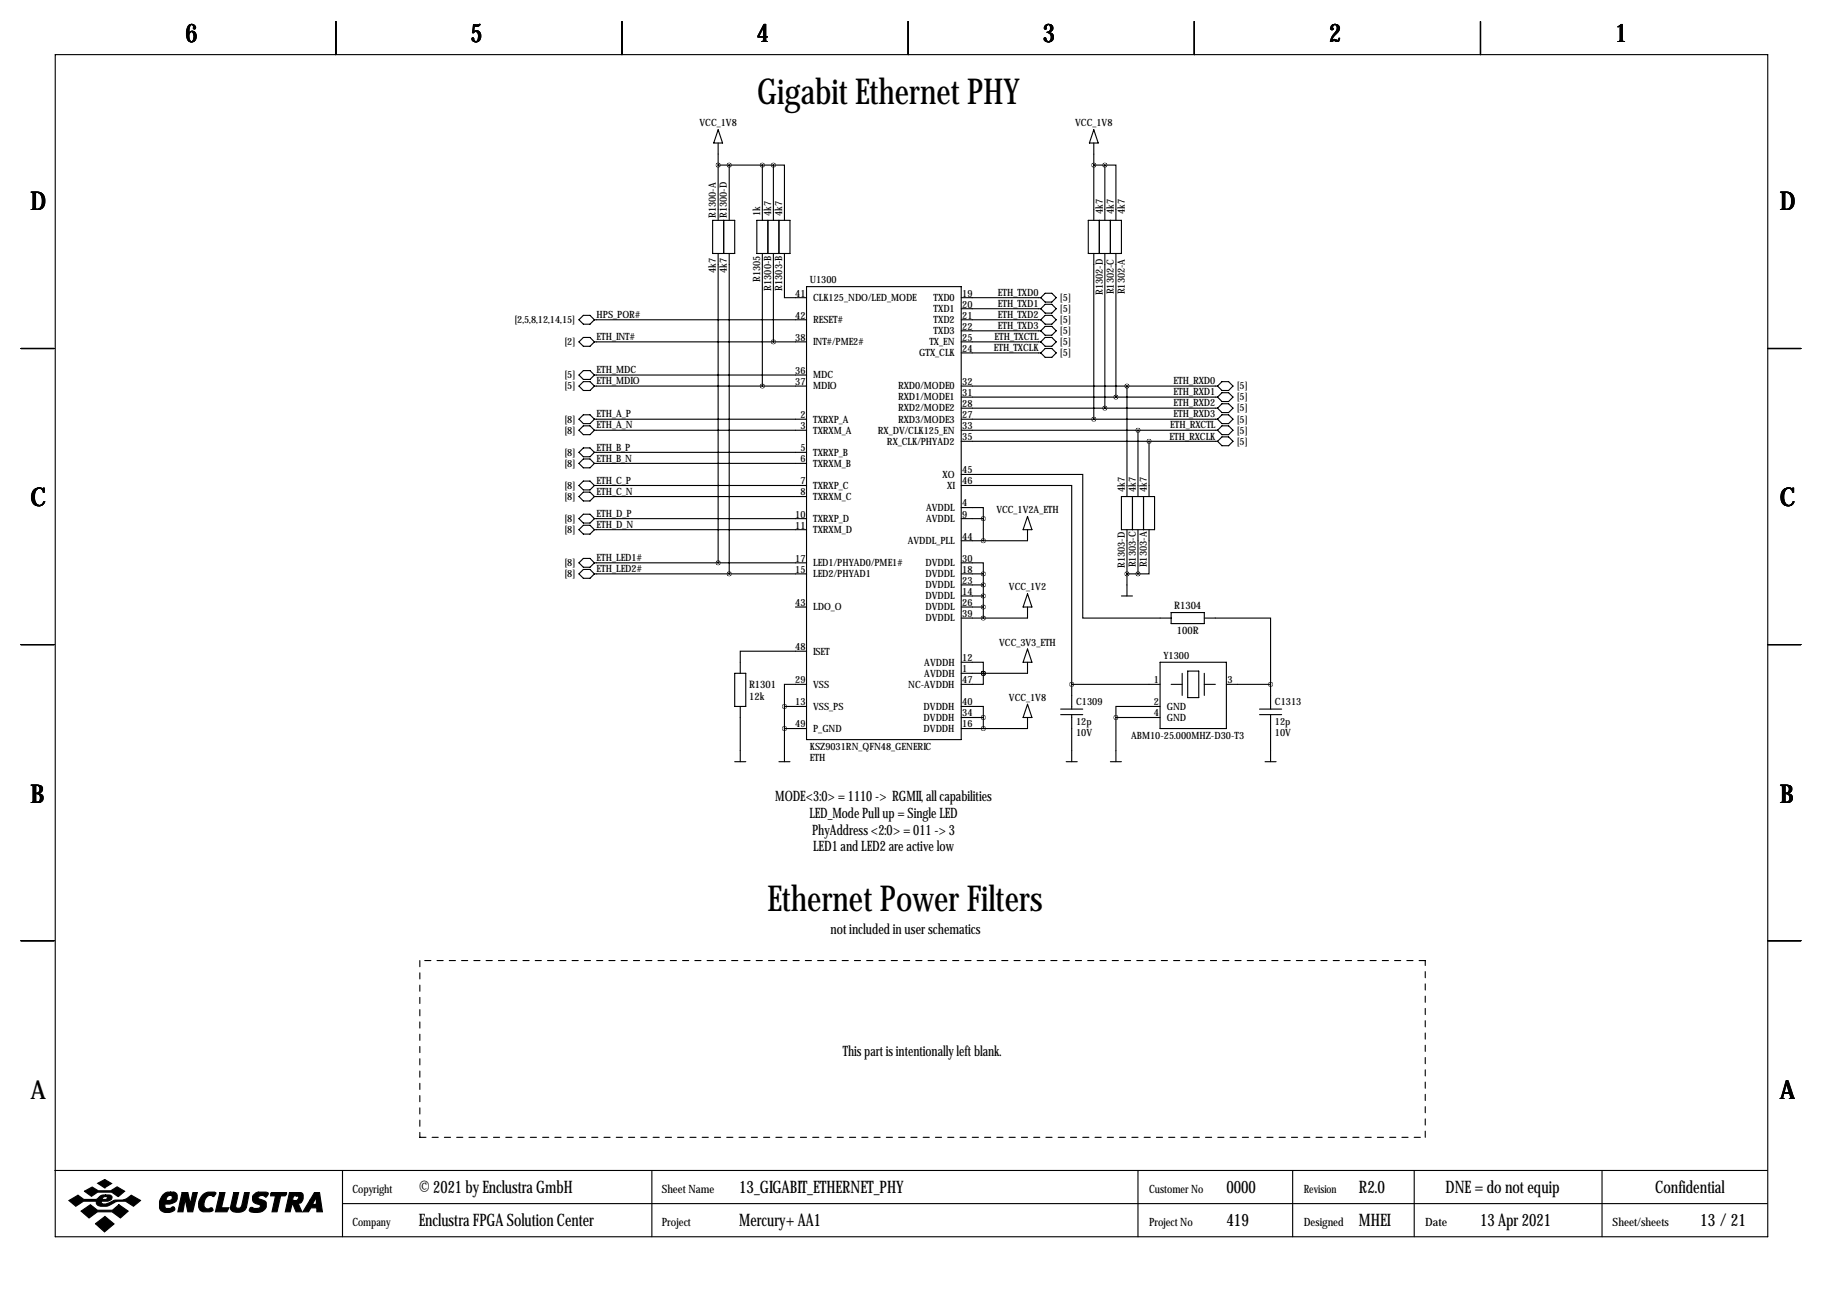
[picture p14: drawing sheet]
<svg xmlns="http://www.w3.org/2000/svg" width="419mm" height="297mm" viewBox="0 0 419 297" stroke-linecap="round" stroke-linejoin="round" font-family="sans-serif">
<defs><g id="words">
<g font-size="8.2">
<text x="174.1" y="24">Gigabit Ethernet PHY</text>
<text x="176.4" y="209.4">Ethernet Power Filters</text>
</g>
<g font-size="5.9">
<text x="42.7" y="9.8">6</text>
<text x="108.2" y="9.8">5</text>
<text x="174" y="9.8">4</text>
<text x="239.8" y="9.8">3</text>
<text x="305.6" y="9.8">2</text>
<text x="371.3" y="9.8">1</text>
<text x="7" y="48.4">D</text>
<text x="409.2" y="48.4">D</text>
<text x="7" y="116.4">C</text>
<text x="409.2" y="116.4">C</text>
<text x="7" y="184.5">B</text>
<text x="409.2" y="184.5">B</text>
<text x="7" y="252.6">A</text>
<text x="409.2" y="252.6">A</text>
</g>
<g font-size="4">
<text x="96.3" y="274.2">© 2021 by Enclustra GmbH</text>
<text x="169.9" y="274.2">13_GIGABIT_ETHERNET_PHY</text>
<text x="281.9" y="274.2">0000</text>
<text x="312.4" y="274.2">R2.0</text>
<text x="332.3" y="274.2">DNE = do not equip</text>
<text x="380.5" y="274.2">Confidential</text>
<text x="96.3" y="281.8">Enclustra FPGA Solution Center</text>
<text x="169.9" y="281.8">Mercury+ AA1</text>
<text x="281.9" y="281.8">419</text>
<text x="312.4" y="281.8">MHEI</text>
<text x="340.3" y="281.8">13 Apr 2021</text>
<text x="390.9" y="281.8">13 / 21</text>
</g>
<g font-size="3.3">
<text x="178.2" y="184.3">MODE&lt;3:0&gt; = 1110 -&gt; RGMII, all capabilities</text>
<text x="186.1" y="188.1">LED_Mode Pull up = Single LED</text>
<text x="186.7" y="191.9">PhyAddress &lt;2:0&gt; = 011 -&gt; 3</text>
<text x="186.9" y="195.7">LED1 and LED2 are active low</text>
<text x="191" y="214.7">not included in user schematics</text>
<text x="193.8" y="242.7">This part is intentionally left blank.</text>
</g>
<g font-size="2.6">
<text x="81" y="274.2">Copyright</text>
<text x="152.1" y="274.2">Sheet Name</text>
<text x="264.2" y="274.2">Customer No</text>
<text x="299.7" y="274.2">Revision</text>
<text x="81" y="281.8">Company</text>
<text x="152.1" y="281.8">Project</text>
<text x="264.2" y="281.8">Project No</text>
<text x="299.7" y="281.8">Designed</text>
<text x="327.7" y="281.8">Date</text>
<text x="370.7" y="281.8">Sheet/sheets</text>
</g>
<g font-size="2.4">
<text x="269.9" y="140.1">R1304</text>
<text x="270.6" y="145.7">100R</text>
<text x="172.2" y="158.1">R1301</text>
<text x="172.2" y="161">12k</text>
</g>
<g font-size="2.3">
<text x="160.8" y="29.1">VCC_1V8</text>
<text x="247.2" y="29.1">VCC_1V8</text>
<text x="164.6" y="50.2" transform="rotate(-90 164.6 50.2)">R1300-A</text>
<text x="167.1" y="50.2" transform="rotate(-90 167.1 50.2)">R1300-D</text>
<text x="174.8" y="49.6" transform="rotate(-90 174.8 49.6)">1k</text>
<text x="177.3" y="49.6" transform="rotate(-90 177.3 49.6)">4k7</text>
<text x="179.8" y="49.6" transform="rotate(-90 179.8 49.6)">4k7</text>
<text x="253.5" y="49.1" transform="rotate(-90 253.5 49.1)">4k7</text>
<text x="256" y="49.1" transform="rotate(-90 256 49.1)">4k7</text>
<text x="258.6" y="49.1" transform="rotate(-90 258.6 49.1)">4k7</text>
<text x="164.6" y="62.7" transform="rotate(-90 164.6 62.7)">4k7</text>
<text x="167.1" y="62.7" transform="rotate(-90 167.1 62.7)">4k7</text>
<text x="174.8" y="64.8" transform="rotate(-90 174.8 64.8)">R1305</text>
<text x="186.2" y="65.1">U1300</text>
<text x="177.3" y="66.8" transform="rotate(-90 177.3 66.8)">R1300-B</text>
<text x="179.8" y="66.8" transform="rotate(-90 179.8 66.8)">R1303-B</text>
<text x="182.8" y="68.2">41</text>
<text x="186.9" y="69.2">CLK125_NDO/LED_MODE</text>
<text x="214.6" y="69.2">TXD0</text>
<text x="214.6" y="71.7">TXD1</text>
<text x="221.2" y="68.2">19</text>
<text x="221.2" y="70.7">20</text>
<text x="229.4" y="68">ETH_TXD0</text>
<text x="229.4" y="70.6">ETH_TXD1</text>
<text x="243.7" y="69.2">[5]</text>
<text x="243.7" y="71.7">[5]</text>
<text x="253.5" y="67.8" transform="rotate(-90 253.5 67.8)">R1302-D</text>
<text x="256" y="67.7" transform="rotate(-90 256 67.7)">R1302-C</text>
<text x="258.6" y="67.7" transform="rotate(-90 258.6 67.7)">R1302-A</text>
<text x="118.3" y="74.3">[2,5,8,12,14,15]</text>
<text x="137.2" y="73.1">HPS_POR#</text>
<text x="182.8" y="73.3">42</text>
<text x="186.9" y="74.3">RESET#</text>
<text x="214.6" y="74.3">TXD2</text>
<text x="214.6" y="76.8">TXD3</text>
<text x="221.2" y="73.3">21</text>
<text x="221.2" y="75.8">22</text>
<text x="229.4" y="73.1">ETH_TXD2</text>
<text x="229.4" y="75.7">ETH_TXD3</text>
<text x="243.7" y="74.3">[5]</text>
<text x="243.7" y="76.8">[5]</text>
<text x="129.7" y="79.4">[2]</text>
<text x="137.2" y="78.2">ETH_INT#</text>
<text x="182.8" y="78.3">38</text>
<text x="186.9" y="79.4">INT#/PME2#</text>
<text x="211.3" y="81.9">GTX_CLK</text>
<text x="213.7" y="79.4">TX_EN</text>
<text x="221.2" y="78.3">25</text>
<text x="221.2" y="80.9">24</text>
<text x="228.5" y="80.7">ETH_TXCLK</text>
<text x="228.7" y="78.2">ETH_TXCTL</text>
<text x="243.7" y="79.4">[5]</text>
<text x="243.7" y="81.9">[5]</text>
<text x="129.7" y="87">[5]</text>
<text x="129.7" y="89.5">[5]</text>
<text x="137.2" y="85.8">ETH_MDC</text>
<text x="137.2" y="88.4">ETH_MDIO</text>
<text x="182.8" y="86">36</text>
<text x="182.8" y="88.5">37</text>
<text x="186.9" y="87">MDC</text>
<text x="186.9" y="89.5">MDIO</text>
<text x="206.5" y="89.5">RXD0/MODE0</text>
<text x="221.2" y="88.5">32</text>
<text x="269.8" y="88.4">ETH_RXD0</text>
<text x="284.3" y="89.5">[5]</text>
<text x="137.2" y="96">ETH_A_P</text>
<text x="206.5" y="92.1">RXD1/MODE1</text>
<text x="206.5" y="94.6">RXD2/MODE2</text>
<text x="221.2" y="91">31</text>
<text x="221.2" y="93.6">28</text>
<text x="269.8" y="90.9">ETH_RXD1</text>
<text x="269.8" y="93.4">ETH_RXD2</text>
<text x="269.8" y="96">ETH_RXD3</text>
<text x="284.3" y="92.1">[5]</text>
<text x="284.3" y="94.6">[5]</text>
<text x="129.7" y="97.1">[8]</text>
<text x="129.7" y="99.7">[8]</text>
<text x="137.2" y="98.5">ETH_A_N</text>
<text x="184" y="96.1">2</text>
<text x="184" y="98.7">3</text>
<text x="186.9" y="97.1">TXRXP_A</text>
<text x="186.9" y="99.7">TXRXM_A</text>
<text x="201.8" y="99.7">RX_DV/CLK125_EN</text>
<text x="206.5" y="97.1">RXD3/MODE3</text>
<text x="221.2" y="96.1">27</text>
<text x="221.2" y="98.7">33</text>
<text x="221.2" y="101.2">35</text>
<text x="268.9" y="101.1">ETH_RXCLK</text>
<text x="269" y="98.5">ETH_RXCTL</text>
<text x="284.3" y="97.1">[5]</text>
<text x="284.3" y="99.7">[5]</text>
<text x="129.7" y="104.8">[8]</text>
<text x="129.7" y="107.3">[8]</text>
<text x="137.2" y="103.6">ETH_B_P</text>
<text x="137.2" y="106.1">ETH_B_N</text>
<text x="184" y="103.7">5</text>
<text x="184" y="106.3">6</text>
<text x="186.9" y="104.8">TXRXP_B</text>
<text x="186.9" y="107.3">TXRXM_B</text>
<text x="203.9" y="102.2">RX_CLK/PHYAD2</text>
<text x="284.3" y="102.2">[5]</text>
<text x="129.7" y="112.4">[8]</text>
<text x="137.2" y="111.2">ETH_C_P</text>
<text x="137.2" y="113.8">ETH_C_N</text>
<text x="184" y="111.4">7</text>
<text x="184" y="113.9">8</text>
<text x="186.9" y="112.4">TXRXP_C</text>
<text x="216.7" y="109.8">XO</text>
<text x="217.8" y="112.4">XI</text>
<text x="221.2" y="108.8">45</text>
<text x="221.2" y="111.4">46</text>
<text x="258.6" y="113.1" transform="rotate(-90 258.6 113.1)">4k7</text>
<text x="261.1" y="113.1" transform="rotate(-90 261.1 113.1)">4k7</text>
<text x="263.7" y="113.1" transform="rotate(-90 263.7 113.1)">4k7</text>
<text x="129.7" y="114.9">[8]</text>
<text x="137.2" y="118.8">ETH_D_P</text>
<text x="182.8" y="119">10</text>
<text x="186.9" y="114.9">TXRXM_C</text>
<text x="212.9" y="117.5">AVDDL</text>
<text x="221.2" y="116.4">4</text>
<text x="221.2" y="119">9</text>
<text x="229.1" y="118">VCC_1V2A_ETH</text>
<text x="129.7" y="120">[8]</text>
<text x="129.7" y="122.5">[8]</text>
<text x="137.2" y="121.4">ETH_D_N</text>
<text x="182.8" y="121.5">11</text>
<text x="186.9" y="120">TXRXP_D</text>
<text x="186.9" y="122.5">TXRXM_D</text>
<text x="208.7" y="125.1">AVDDL_PLL</text>
<text x="212.9" y="120">AVDDL</text>
<text x="221.2" y="124.1">44</text>
<text x="129.7" y="130.2">[8]</text>
<text x="137.2" y="129">ETH_LED1#</text>
<text x="137.2" y="131.5">ETH_LED2#</text>
<text x="182.8" y="129.1">17</text>
<text x="182.8" y="131.7">15</text>
<text x="186.9" y="130.2">LED1/PHYAD0/PME1#</text>
<text x="212.8" y="130.2">DVDDL</text>
<text x="221.2" y="129.1">30</text>
<text x="221.2" y="131.7">18</text>
<text x="258.6" y="130.6" transform="rotate(-90 258.6 130.6)">R1303-D</text>
<text x="261.1" y="130.4" transform="rotate(-90 261.1 130.4)">R1303-C</text>
<text x="263.7" y="130.4" transform="rotate(-90 263.7 130.4)">R1303-A</text>
<text x="129.7" y="132.7">[8]</text>
<text x="186.9" y="132.7">LED2/PHYAD1</text>
<text x="212.8" y="132.7">DVDDL</text>
<text x="212.8" y="135.2">DVDDL</text>
<text x="212.8" y="137.8">DVDDL</text>
<text x="221.2" y="134.2">23</text>
<text x="221.2" y="136.8">14</text>
<text x="232" y="135.7">VCC_1V2</text>
<text x="182.8" y="139.3">43</text>
<text x="186.9" y="140.3">LDO_O</text>
<text x="212.8" y="140.3">DVDDL</text>
<text x="212.8" y="142.9">DVDDL</text>
<text x="221.2" y="139.3">26</text>
<text x="221.2" y="141.8">39</text>
<text x="182.8" y="149.5">48</text>
<text x="229.7" y="148.4">VCC_3V3_ETH</text>
<text x="186.9" y="150.5">ISET</text>
<text x="212.5" y="153">AVDDH</text>
<text x="212.5" y="155.6">AVDDH</text>
<text x="221.2" y="152">12</text>
<text x="221.2" y="154.5">1</text>
<text x="267.5" y="151.5">Y1300</text>
<text x="182.8" y="157.1">29</text>
<text x="186.9" y="158.1">VSS</text>
<text x="208.8" y="158.1">NC-AVDDH</text>
<text x="221.2" y="157.1">47</text>
<text x="232" y="161.1">VCC_1V8</text>
<text x="265.3" y="157.1">1</text>
<text x="282.2" y="157.1">3</text>
<text x="182.8" y="162.2">13</text>
<text x="182.8" y="167.2">49</text>
<text x="186.9" y="163.2">VSS_PS</text>
<text x="212.3" y="163.2">DVDDH</text>
<text x="212.3" y="165.7">DVDDH</text>
<text x="221.2" y="162.2">40</text>
<text x="221.2" y="164.7">34</text>
<text x="221.2" y="167.2">16</text>
<text x="247.4" y="162.2">C1309</text>
<text x="247.4" y="166.7">12p</text>
<text x="265.3" y="162.2">2</text>
<text x="265.3" y="164.7">4</text>
<text x="268.2" y="163.2">GND</text>
<text x="268.2" y="165.7">GND</text>
<text x="293.1" y="162.2">C1313</text>
<text x="293.1" y="166.7">12p</text>
<text x="186.2" y="172.3">KSZ9031RN_QFN48_GENERIC</text>
<text x="186.9" y="168.3">P_GND</text>
<text x="212.3" y="168.3">DVDDH</text>
<text x="247.4" y="169.3">10V</text>
<text x="260.1" y="169.8">ABM10-25.000MHZ-D30-T3</text>
<text x="293.1" y="169.3">10V</text>
<text x="186.2" y="174.9">ETH</text>
</g>
</g></defs>
<g fill="none" stroke="#000" stroke-width=".25">
<path d="M12.7 12.6h393.7v271.7h-393.7zM77.2 4.9v7.7M143 4.9v7.7M208.8 4.9v7.7M274.6 4.9v7.7M340.4 4.9v7.7M165.1 32.9v17.8M165.1 29.8l1 3.1h-2zM165.1 38h12.7M167.6 38v12.7M175.3 38v12.7M177.8 38h2.5v12.7"/>
<path d="M177.8 38v12.7M251.5 32.9v17.8M251.5 29.8l1 3.1h-2.1zM251.5 38h2.5M254 38h2.5v12.7M254 38v12.7M163.8 50.7h5.1v7.6h-5.1zM165.1 58.3v71.1M166.4 50.7v7.6M167.6 58.3v73.6M174 50.7h7.6v7.6h-7.6zM175.3 58.3v30.5"/>
<path d="M176.5 50.7v7.6M177.8 58.3v20.3M179.1 50.7v7.6M180.3 58.3v10.1h5.1M250.2 50.7h7.6v7.6h-7.6zM251.5 58.3v38.1M252.7 50.7v7.6M254 58.3v35.5M255.3 50.7v7.6M256.5 58.3v33M133.1 73.5l1-1h1.5l1.1 1-1.1 1h-1.5zM133.1 78.6l1-1h1.5l1.1 1-1.1 1h-1.5z"/>
<path d="M136.7 73.5h48.7M136.7 78.6h48.7M185.4 65.9h35.6v104.1h-35.6zM221 68.4h18.3M221 73.5h18.3M221 78.6h18.3M221 71h18.3M221 76.1h18.3M239.3 73.5l1-1h1.5l1 1-1 1h-1.5zM239.3 78.6l1-1h1.5l1 1-1 1h-1.5zM240.3 67.4h1.5l1 1-1 1.1h-1.5l-1-1.1zM240.3 70h1.5l1 1-1 1h-1.5l-1-1z"/>
<path d="M240.3 75h1.5l1 1.1-1 1h-1.5l-1-1zM4.8 80.1h7.6M133.1 86.2l1-1h1.5l1.1 1-1.1 1h-1.5zM133.1 88.8l1-1.1h1.5l1.1 1.1-1.1 1h-1.5zM133.1 96.4l1-1h1.5l1.1 1-1.1 1h-1.5zM133.1 98.9l1-1h1.5l1.1 1-1.1 1h-1.5zM136.7 86.2h48.7M136.7 88.8h48.7M136.7 96.4h48.7M136.7 98.9h48.7M221 88.8h58.9M221 96.4h58.9"/>
<path d="M221 98.9h58.9M221 81.1h18.3M221 91.3h58.9M221 93.8h58.9M239.3 81.1l1-1h1.5l1 1-1 1.1h-1.5zM259.1 88.8v25.4M261.6 98.9v15.3M279.9 88.8l1-1.1h1.5l1.1 1.1-1.1 1h-1.5zM279.9 96.4l1-1h1.5l1.1 1-1.1 1h-1.5zM279.9 98.9l1-1h1.5l1.1 1-1.1 1h-1.5zM280.9 90.3h1.5l1.1 1-1.1 1h-1.5l-1-1zM280.9 92.8h1.5l1.1 1-1.1 1.1h-1.5l-1-1.1z"/>
<path d="M406.4 80.1h7.6M133.1 106.5l1-1h1.5l1.1 1-1.1 1.1h-1.5zM133.1 111.6l1-1h1.5l1.1 1-1.1 1h-1.5zM133.1 114.2l1-1.1h1.5l1.1 1.1-1.1 1h-1.5zM133.1 119.2l1-1h1.5l1.1 1-1.1 1.1h-1.5zM134.1 103h1.5l1.1 1-1.1 1h-1.5l-1-1zM136.7 104h48.7M136.7 106.5h48.7M136.7 111.6h48.7M136.7 114.2h48.7M136.7 119.2h48.7M221 109.1h27.9v33h20.3"/>
<path d="M221 111.6h25.4v45.7M221 116.7h5.1v2.5M221 119.2h5.1M221 101.5h58.9M226.1 119.2v5.1M236.2 118.7l1 3.1h-2zM257.8 114.2h7.6v7.6h-7.6zM260.3 114.2v7.6M262.9 114.2v7.6M264.2 101.5v12.7M280.9 100.4h1.5l1.1 1.1-1.1 1h-1.5l-1-1zM133.1 121.8l1-1h1.5l1.1 1-1.1 1h-1.5z"/>
<path d="M133.1 129.4l1-1h1.5l1.1 1-1.1 1h-1.5zM133.1 131.9l1-1h1.5l1.1 1-1.1 1.1h-1.5zM136.7 121.8h48.7M136.7 129.4h48.7M136.7 131.9h48.7M182.9 139.6h2.5M221 129.4h5.1v2.5M221 131.9h5.1M221 139.6h5.1M221 134.5h5.1M221 137h5.1M226.1 131.9v10.2"/>
<path d="M236.2 136.5l1 3.1h-2zM236.2 121.8v2.5h-15.2M236.2 139.6v2.5h-15.2M257.8 137h2.5M259.1 131.9h2.5M259.1 121.8v15.2M261.6 121.8v10.1M264.2 121.8v10.1h-2.6M4.8 148.2h7.6M168.9 154.8h2.5v7.6h-2.5zM185.4 157.3h-5.1v5.1M185.4 149.7h-15.2v5.1"/>
<path d="M221 152.3h5.1v2.5M226.1 154.8h.1M226.1 154.8v2.5h-5.1M236.2 149.2l1 3.1h-2zM236.2 152.3v2.5h-15.2M246.4 157.3h20.3M246.4 157.3v5.7M266.7 152.3h15.2v15.2h-15.2zM269.2 157.3h2.6M269.2 140.8h7.7v2.6h-7.7zM271.8 154.8v5.1M273 154.3h2.6v6.1h-2.6z"/>
<path d="M276.9 142.1h15.2v15.2M276.9 157.3h2.5M276.9 154.8v5.1M281.9 157.3h10.2M292.1 157.3v5.7M406.4 148.2h7.6M168.9 175.1h2.5M170.2 162.4v12.7M179.1 175.1h2.5M180.3 162.4h5.1M180.3 167.5h5.1M180.3 162.4v12.7"/>
<path d="M221 162.4h5.1v2.6M221 165h5.1M226.1 165v2.5M236.2 165v2.5h-15.2M236.2 161.9l1 3.1h-2zM243.8 163h5.1M243.8 164.3h5.1M245.1 175.1h2.5M246.4 164.3v10.8M255.3 175.1h2.5M256.5 165h10.2M256.5 165v10.1"/>
<path d="M266.7 162.4h-10.2v2.6M289.6 163h5M289.6 164.3h5M290.8 175.1h2.6M292.1 164.3v10.8M4.8 216.3h7.6M406.4 216.3h7.6M12.6 269.1h393.7M78.7 269.1v15.2M78.7 276.7h327.6M149.9 269.1v15.2M261.6 269.1v15.2"/>
<path d="M297.2 269.1v15.2M325.1 269.1v15.2M368.3 269.1v15.2"/>
</g>
<g fill="#000" stroke="#000" stroke-width=".25">
<path d="M15.8 276l2.1-1.2 1.4 1h2.8l.3-.2a1.77 1.77 0 0 1 1.9-.9v.4l-.6 .2-.2 .5h.9l.3-.6-.4-.1v-.4h.9a.59 .59 0 0 1 .6 .7l-.2 .4-.8 .4h-1.4l-.1 .1 .1 .4a3.2 3.2 0 0 0 2.7-.7l.3-.1a4 4 0 0 0 3.8-1.1l2.1 1.2-1.6 1.3a4 4 0 0 0-5.5-.2 2.66 2.66 0 0 1-2.9-.2l-.1-.7h-3l-1.8 1.1zM19.4 273.9l1.8-1 1.4 .9h2.9l1.4-.9 1.8 1-1.5 1.2-1.5-1h-3.2l-1.5 .9zM22.5 272l1.6-.8 1.6 .9-1.6 1zM18.6 278.4l2.2-1.4 1.6 1.2h3.5l1.4-1.2 2.2 1.4-1.8 1.6-1.9-1.4h-3.4l-1.9 1.4zM37.4 274.7a1.75 1.75 0 0 1 1.8-.6v.7a.82 .82 0 0 0-.8 1.2h.6a.6 .6 0 0 0 .6-.5 .6 .6 0 0 0-.4-.7v-.7h.8l.5 .3a1.61 1.61 0 0 1 0 1.7 1.61 1.61 0 0 1-1.5 .7h-1v.9l.2 .1h.9l.7-.4 .4 .4a1.06 1.06 0 0 1-1.3 1 1.82 1.82 0 0 1-2.2-1.1 3.5 3.5 0 0 1 .7-3zM41.9 274.2h1.3l.5 2.6 .6-2.6h1.1l-1.1 4.4h-1.1l-.6-2.9-.5 2.9h-1.2zM46.7 274.6a2.78 2.78 0 0 1 2.9-.4l-.4 .9a1.32 1.32 0 0 0-2.1 .8l-.2 .8a.98 .98 0 0 0 1.1 1.2 .55 .55 0 0 1 .6-.2 .55 .55 0 0 1 .4 .6l-.7 .3-1.8-.1a1.79 1.79 0 0 1-.8-2.3zM50.5 274.2h1.2l-.8 3.5h1.7l-.4 .9h-2.7zM53.7 274.2h1.2l-.7 3.1a.73 .73 0 0 0 .7 .5 .73 .73 0 0 0 .7-.6l.6-3h1.1l-.7 3.4a2.28 2.28 0 0 1-3.6 .4v-.4zM58.3 274.7l.8-.6h2.1l.5 .2v.2l-.6 .7a.96 .96 0 0 0-1-.4 .96 .96 0 0 0-.8 .6l1.7 .8a1.71 1.71 0 0 1-.1 1.8 1.71 1.71 0 0 1-1.7 .8l-1.4-.2a.51 .51 0 0 1-.4-.7 .51 .51 0 0 1 .8-.2l1 .1a.52 .52 0 0 0 .6-.2 .52 .52 0 0 0-.2-.7 1.39 1.39 0 0 1-1.4-.6 1.39 1.39 0 0 1 .1-1.6zM62.2 274.4l.2-.2h3.5l-.1 .4-.3 .3h-1l-.8 3.7h-1.2l.8-3.7h-1.1zM66.5 274.2h1.7v.7h-.7l-.2 1.1h.9l.3-.3a.44 .44 0 0 0 .1-.5 .44 .44 0 0 0-.4-.3v-.7h1l.3 .2 .2 .3v.9a1.03 1.03 0 0 1-1.2 1l.9 2h-1.3l-.8-1.8h-.1l-.5 1.8h-1.1z"/>
<path d="M72.3 274.2h1.2l.6 4.4h-1.3v-.9h-1.3l-.6 .9h-1.3l1.7-2.7h1l-.4 .8 .2 .2h.4l.2-.2v-1.5l-.4 .7h-1zM21.9 281.3l2.2-1.6 2.1 1.7-2.2 1.8z"/>
</g>
<path d="M96.5 220.8v40.7M327.7 220.8h-231.2M96.5 261.5h231.2M327.7 261.5v-40.7" fill="none" stroke="#000" stroke-width=".25" stroke-dasharray="1.4 1.4"/>
<path d="M180.3 162.4a.05 .05 0 0 0 .1 0 .05 .05 0 0 0-.1 0zM180.3 167.5a.05 .05 0 0 0 .1 0 .05 .05 0 0 0-.1 0zM226 139.6a.05 .05 0 0 0 .1 0 .05 .05 0 0 0-.1 0zM226 137a.05 .05 0 0 0 .1 0 .05 .05 0 0 0-.1 0zM226 134.5a.05 .05 0 0 0 .1 0 .05 .05 0 0 0-.1 0zM226 131.9a.05 .05 0 0 0 .1 0 .05 .05 0 0 0-.1 0zM226 154.8a.05 .05 0 0 0 .1 0 .05 .05 0 0 0-.1 0zM251.4 96.4a.05 .05 0 0 0 .1 0 .05 .05 0 0 0-.1 0zM226 119.2a.05 .05 0 0 0 .1 0 .05 .05 0 0 0-.1 0zM226 165a.05 .05 0 0 0 .1 0 .05 .05 0 0 0-.1 0zM226 142.1a.05 .05 0 0 0 .1 0 .05 .05 0 0 0-.1 0zM226 124.3a.05 .05 0 0 0 .1 0 .05 .05 0 0 0-.1 0zM226 167.5a.05 .05 0 0 0 .1 0 .05 .05 0 0 0-.1 0zM226 154.8a.05 .05 0 0 0 .1 0 .05 .05 0 0 0-.1 0zM261.6 131.9a.05 .05 0 0 0 .1 0 .05 .05 0 0 0-.1 0zM264.1 101.5a.05 .05 0 0 0 .1 0 .05 .05 0 0 0-.1 0zM251.4 38a.05 .05 0 0 0 .1 0 .05 .05 0 0 0-.1 0zM261.6 98.9a.05 .05 0 0 0 .1 0 .05 .05 0 0 0-.1 0zM259 88.8a.05 .05 0 0 0 .1 0 .05 .05 0 0 0-.1 0zM167.6 131.9a.05 .05 0 0 0 .1 0 .05 .05 0 0 0-.1 0zM259 131.9a.05 .05 0 0 0 .1 0 .05 .05 0 0 0-.1 0zM256.5 165a.05 .05 0 0 0 .1 0 .05 .05 0 0 0-.1 0zM246.3 157.3a.05 .05 0 0 0 .1 0 .05 .05 0 0 0-.1 0zM256.5 91.3a.05 .05 0 0 0 .1 0 .05 .05 0 0 0-.1 0zM175.2 88.8a.05 .05 0 0 0 .1 0 .05 .05 0 0 0-.1 0zM175.2 38a.05 .05 0 0 0 .1 0 .05 .05 0 0 0-.1 0zM167.6 38a.05 .05 0 0 0 .1 0 .05 .05 0 0 0-.1 0z" fill="#000" stroke="#000" stroke-width="1"/>
<use href="#words"/>
</svg>
